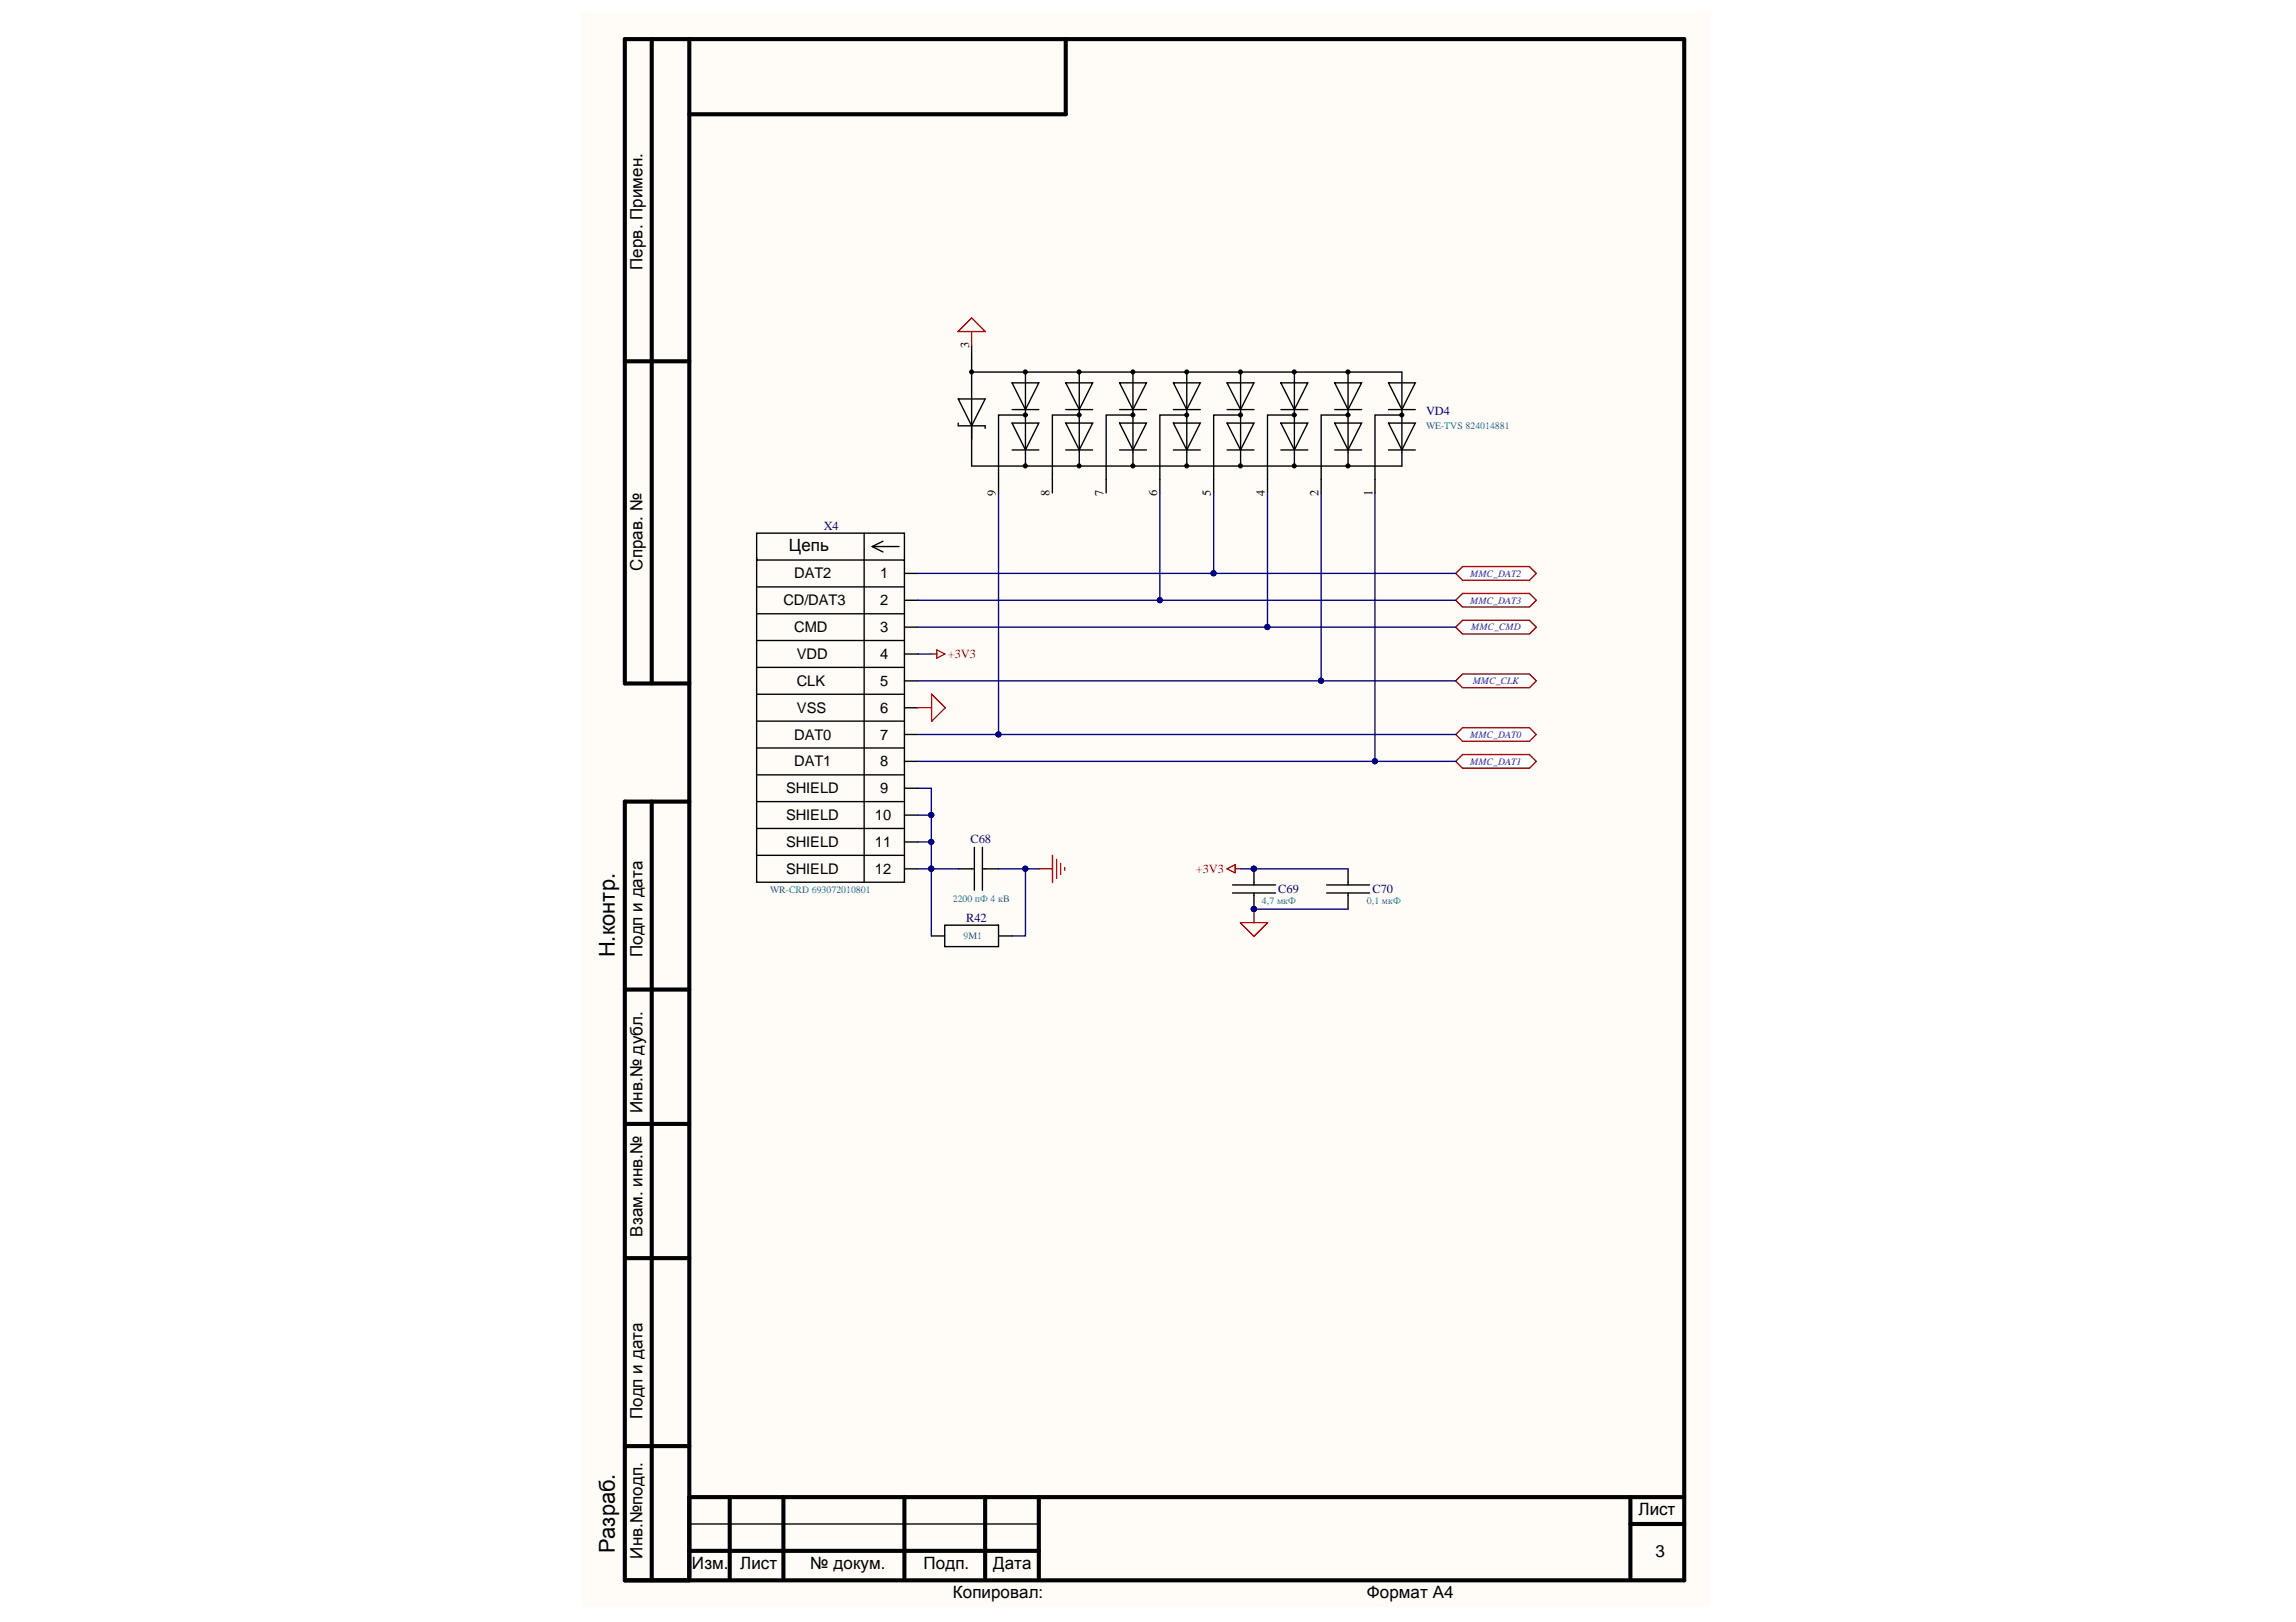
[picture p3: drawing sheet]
<svg xmlns="http://www.w3.org/2000/svg" width="297mm" height="210mm" viewBox="0 0 297 210" stroke-linecap="round" stroke-linejoin="round" font-family="sans-serif">
<defs><g id="words">
<g font-size="2.8">
<text x="79.5" y="123.9" transform="rotate(-90 79.5 123.9)">Н.контр.</text>
<text x="79.5" y="201" transform="rotate(-90 79.5 201)">Разраб.</text>
</g>
<g font-size="2.2">
<text x="83.1" y="34.9" transform="rotate(-90 83.1 34.9)">Перв. Примен.</text>
<text x="102" y="71.3">Цепь</text>
<text x="83.1" y="73.9" transform="rotate(-90 83.1 73.9)">Справ. №</text>
<text x="83.1" y="123.9" transform="rotate(-90 83.1 123.9)">Подп и дата</text>
<text x="83.1" y="144" transform="rotate(-90 83.1 144)">Инв.№ дубл.</text>
<text x="83.1" y="160" transform="rotate(-90 83.1 160)">Взам. инв.№</text>
<text x="83.1" y="183.7" transform="rotate(-90 83.1 183.7)">Подп и дата</text>
<text x="212" y="196">Лист</text>
<text x="83.1" y="201.7" transform="rotate(-90 83.1 201.7)">Инв.№подп.</text>
<text x="89.5" y="203">Изм.</text>
<text x="95.8" y="203">Лист</text>
<text x="104.8" y="203">№ докум.</text>
<text x="119.5" y="203">Подп.</text>
<text x="128.5" y="203">Дата</text>
<text x="214.2" y="201.4">3</text>
<text x="123.3" y="206.8">Копировал:</text>
<text x="176.8" y="206.8">Формат А4</text>
</g>
<g font-size="1.9">
<text x="102.8" y="74.9">DAT2</text>
<text x="113.9" y="74.9">1</text>
<text x="101.4" y="78.3">CD/DAT3</text>
<text x="102.8" y="81.8">CMD</text>
<text x="113.9" y="78.3">2</text>
<text x="113.9" y="81.8">3</text>
<text x="103.1" y="85.3">VDD</text>
<text x="103.1" y="88.7">CLK</text>
<text x="113.9" y="85.3">4</text>
<text x="113.9" y="88.7">5</text>
<text x="102.8" y="95.7">DAT0</text>
<text x="103.1" y="92.2">VSS</text>
<text x="113.9" y="92.2">6</text>
<text x="113.9" y="95.7">7</text>
<text x="102.8" y="99.2">DAT1</text>
<text x="113.9" y="99.2">8</text>
<text x="101.7" y="106.1">SHIELD</text>
<text x="101.7" y="102.6">SHIELD</text>
<text x="113.2" y="106.1">10</text>
<text x="113.9" y="102.6">9</text>
<text x="101.7" y="109.6">SHIELD</text>
<text x="101.7" y="113.1">SHIELD</text>
<text x="113.2" y="109.6">11</text>
<text x="113.2" y="113.1">12</text>
</g>
<g font-size="1.6">
<text x="125.4" y="45" transform="rotate(-90 125.4 45)">3</text>
<text x="128.8" y="64.2" transform="rotate(-90 128.8 64.2)">9</text>
<text x="135.8" y="64.2" transform="rotate(-90 135.8 64.2)">8</text>
<text x="142.8" y="64.2" transform="rotate(-90 142.8 64.2)">7</text>
<text x="149.7" y="64.2" transform="rotate(-90 149.7 64.2)">6</text>
<text x="156.7" y="64.2" transform="rotate(-90 156.7 64.2)">5</text>
<text x="163.6" y="64.2" transform="rotate(-90 163.6 64.2)">4</text>
<text x="170.6" y="64.2" transform="rotate(-90 170.6 64.2)">2</text>
<text x="177.6" y="64.2" transform="rotate(-90 177.6 64.2)">1</text>
</g>
<g font-size="1.6" fill="#000080">
<text x="184.5" y="53.7">VD4</text>
<text x="106.6" y="68.6">X4</text>
<text x="125.5" y="109.1">C68</text>
<text x="125" y="119.4">R42</text>
<text x="165.4" y="115.6">C69</text>
<text x="177.6" y="115.6">C70</text>
</g>
<g font-size="1.6" fill="#f00">
<text x="122.6" y="85.2">+3V3</text>
<text x="154.7" y="113">+3V3</text>
</g>
<g font-size="1.3" fill="#008080">
<text x="184.5" y="55.5">WE-TVS 824014881</text>
<text x="99.6" y="115.6">WR-CRD 693072010801</text>
<text x="123.3" y="116.7">2200 пФ 4 кВ</text>
<text x="163.3" y="117">4,7 мкФ</text>
<text x="176.8" y="117">0,1 мкФ</text>
<text x="124.7" y="121.5">9M1</text>
</g>
<g font-size="1.3" fill="#00f">
<text x="190.2" y="74.6">MMC_DAT2</text>
<text x="190.2" y="78.1">MMC_DAT3</text>
<text x="190.3" y="81.6">MMC_CMD</text>
<text x="190.5" y="88.5">MMC_CLK</text>
<text x="190.2" y="95.5">MMC_DAT0</text>
<text x="190.2" y="99">MMC_DAT1</text>
</g>
</g></defs>
<path d="M75.3 1.6h146v206.4h-146z" fill="#fffcf8"/>
<g fill="none" stroke="#000" stroke-width=".53">
<path d="M84.3 5.1v83.3M89.2 5.1v199.4M137.9 5.1v9.7h-48.7M80.8 46.8h8.4M89.2 88.4h-8.4v-83.3h137.1v199.4h-137.1v-100.8h8.4M84.3 103.7v100.8M80.8 128.1h8.4M80.8 145.4h8.4M80.8 162.8h8.4M80.8 187.1h8.4M89.2 193.7h128.7M94.4 193.7v10.5"/>
<path d="M101.4 193.7v10.5M117 193.7v10.5M127.5 193.7v10.5M134.4 193.7v10.5M210.9 193.7v10.5M210.9 197.2h7M89.2 200.7h45.2"/>
</g>
<path d="M89.2 197.2h45.2" fill="none" stroke="#000" stroke-width=".18"/>
<g fill="#fff" stroke="#800000" stroke-width=".18">
<path d="M188.3 95.1l.9-.9h8.7l.9 .9-.9 .8h-8.7z" fill-rule="evenodd"/>
<path d="M188.3 98.5l.9-.9h8.7l.9 .9-.9 .9h-8.7z" fill-rule="evenodd"/>
<path d="M188.3 74.2l.9-.9h8.7l.9 .9-.9 .9h-8.7z" fill-rule="evenodd"/>
<path d="M188.3 77.7l.9-.9h8.7l.9 .9-.9 .9h-8.7z" fill-rule="evenodd"/>
<path d="M188.3 81.2l.9-.9h8.7l.9 .9-.9 .8h-8.7z" fill-rule="evenodd"/>
<path d="M188.3 88.1l.9-.9h8.7l.9 .9-.9 .9h-8.7z" fill-rule="evenodd"/>
</g>
<g fill="none" stroke="#000" stroke-width=".18">
<path d="M124 51.6h3.5l-1.8 3.5zM124 54.8v.3h3.5v.3M125.7 44.7v15.6h55.7v-12.2h-55.7M130.9 54.8h3.5l-1.7 3.4zM130.9 49.5h3.5l-1.7 3.5zM130.9 58.2h3.5M130.9 53h3.5M132.7 53.7h-3.5v10.1M132.7 48.1v12.2M137.9 54.8h3.5l-1.8 3.4zM137.9 49.5h3.5l-1.8 3.5zM137.9 58.2h3.5"/>
<path d="M137.9 53h3.5M139.6 53.7h-3.5v10.1M139.6 48.1v12.2M144.8 54.8h3.5l-1.7 3.4zM144.8 49.5h3.5l-1.7 3.5zM144.8 58.2h3.5M144.8 53h3.5M146.6 53.7h-3.5v10.1M146.6 48.1v12.2M151.8 54.8h3.5l-1.8 3.4zM151.8 49.5h3.5l-1.8 3.5zM151.8 58.2h3.5"/>
<path d="M151.8 53h3.5M153.5 53.7h-3.4v10.1M153.5 48.1v12.2M158.7 54.8h3.5l-1.7 3.4zM158.7 49.5h3.5l-1.7 3.5zM158.7 58.2h3.5M158.7 53h3.5M160.5 53.7h-3.5v10.1M160.5 48.1v12.2M165.7 54.8h3.5l-1.7 3.4zM165.7 49.5h3.5l-1.7 3.5zM165.7 58.2h3.5"/>
<path d="M165.7 53h3.5M167.5 53.7h-3.5v10.1M167.5 48.1v12.2M172.7 54.8h3.5l-1.8 3.4zM172.7 49.5h3.5l-1.8 3.5zM172.7 58.2h3.5M172.7 53h3.5M174.4 53.7h-3.5v10.1M174.4 48.1v12.2M179.6 54.8h3.5l-1.7 3.4zM179.6 49.5h3.5l-1.7 3.5zM179.6 58.2h3.5"/>
<path d="M179.6 53h3.5M181.4 53.7h-3.5v10.1M97.9 72.1v42.1h19.1v-41.7h-19.1v-3.5h19.1v3.5M97.9 79.4h19.1M97.9 76h19.1M111.8 69v45.2M112.8 70.7h3.5M112.8 70.7l1.4 .7M114.2 70l-1.4 .7M117 74.2h1.8M117 77.7h1.8M97.9 82.9h19.1"/>
<path d="M97.9 89.8h19.1M97.9 86.4h19.1M97.9 93.3h19.1M97.9 96.8h19.1M117 81.2h1.8M117 84.6h1.8M117 88.1h1.8M117 91.6h1.8M117 95.1h1.8M117 98.5h1.8M97.9 100.3h19.1M97.9 103.7h19.1"/>
<path d="M97.9 107.2h19.1M97.9 110.7h19.1M117 102h1.8M117 105.5h1.8M117 109h1.8M117 112.4h1.8M122.2 119.7h7v2.8h-7zM124 112.4h2.1M126.1 109.6v5.6M127.1 112.4h2.1M127.1 109.6v5.6M159.5 115.6h5.5"/>
<path d="M159.5 114.5h5.5M162.2 112.4v2.1M162.2 115.6v2M171.6 115.6h5.6M171.6 114.5h5.6M174.4 112.4v2.1M174.4 115.6v2M120.5 121.1h1.7M129.2 121.1h1.7"/>
</g>
<g fill="none" stroke="#f00" stroke-width=".18">
<path d="M123.9 42.9l1.8-1.8 1.8 1.8zM125.7 42.9v1.8M118.8 91.6h1.7M120.5 84.6h.7M120.5 89.8l1.8 1.8-1.8 1.8zM121.2 84.1l1.1 .5-1.1 .6zM134.4 112.4h1.8M136.2 110.7v3.5M136.7 111.2v2.5M137.2 111.7v1.4M137.8 112.3v.3M158.7 112.4l1.1-.5v1.1z"/>
<path d="M159.8 112.4h.7M160.5 119.4h3.5l-1.8 1.8zM162.2 117.6v1.8"/>
</g>
<g fill="#000080" stroke="#000080" stroke-width=".13">
<circle cx="162.2" cy="117.6" r=".33"/>
<circle cx="162.2" cy="112.4" r=".34"/>
<circle cx="132.6" cy="112.4" r=".34"/>
<circle cx="120.5" cy="112.4" r=".34"/>
<circle cx="120.5" cy="105.5" r=".34"/>
<circle cx="120.5" cy="109" r=".33"/>
<circle cx="157" cy="74.2" r=".34"/>
<circle cx="150" cy="77.7" r=".33"/>
<circle cx="164" cy="81.1" r=".34"/>
<circle cx="129.2" cy="95" r=".33"/>
<circle cx="177.9" cy="98.5" r=".33"/>
<circle cx="170.9" cy="88.1" r=".34"/>
</g>
<g fill="#000" stroke="#000" stroke-width=".13">
<circle cx="125.7" cy="48.1" r=".26"/>
<circle cx="132.6" cy="48.1" r=".26"/>
<circle cx="132.7" cy="53.7" r=".26"/>
<circle cx="139.6" cy="48.1" r=".26"/>
<circle cx="139.6" cy="53.7" r=".26"/>
<circle cx="146.6" cy="48.1" r=".26"/>
<circle cx="146.6" cy="53.7" r=".26"/>
<circle cx="153.5" cy="48.1" r=".26"/>
<circle cx="153.5" cy="53.7" r=".26"/>
<circle cx="160.5" cy="48.1" r=".26"/>
<circle cx="160.5" cy="53.7" r=".26"/>
<circle cx="167.4" cy="48.1" r=".26"/>
<circle cx="167.4" cy="53.7" r=".26"/>
<circle cx="174.4" cy="48.1" r=".26"/>
<circle cx="174.4" cy="53.7" r=".26"/>
<circle cx="181.4" cy="53.7" r=".26"/>
<circle cx="132.6" cy="60.3" r=".26"/>
<circle cx="139.6" cy="60.3" r=".26"/>
<circle cx="146.6" cy="60.3" r=".26"/>
<circle cx="153.5" cy="60.3" r=".26"/>
<circle cx="160.5" cy="60.3" r=".26"/>
<circle cx="167.4" cy="60.3" r=".26"/>
<circle cx="174.4" cy="60.3" r=".26"/>
</g>
<g fill="none" stroke="#000080" stroke-width=".18">
<path d="M118.8 74.2h69.5M118.8 77.7h69.5M129.2 63.8v31.3M150.1 63.8v13.9M157 63.8v10.4M164 63.8v17.4M170.9 63.8v24.3M177.9 63.8v34.7M118.8 81.2h69.5M118.8 95.1h69.5M118.8 98.5h69.5M118.8 88.1h69.5"/>
<path d="M118.8 84.6h1.7M118.8 109h1.7v12.1M118.8 102h1.7v7M118.8 112.4h5.2M118.8 105.5h1.7M129.2 112.4h5.2M132.7 112.4v8.7h-1.8M160.5 112.4h13.9M162.2 117.6h12.2"/>
</g>
<use href="#words"/>
</svg>
